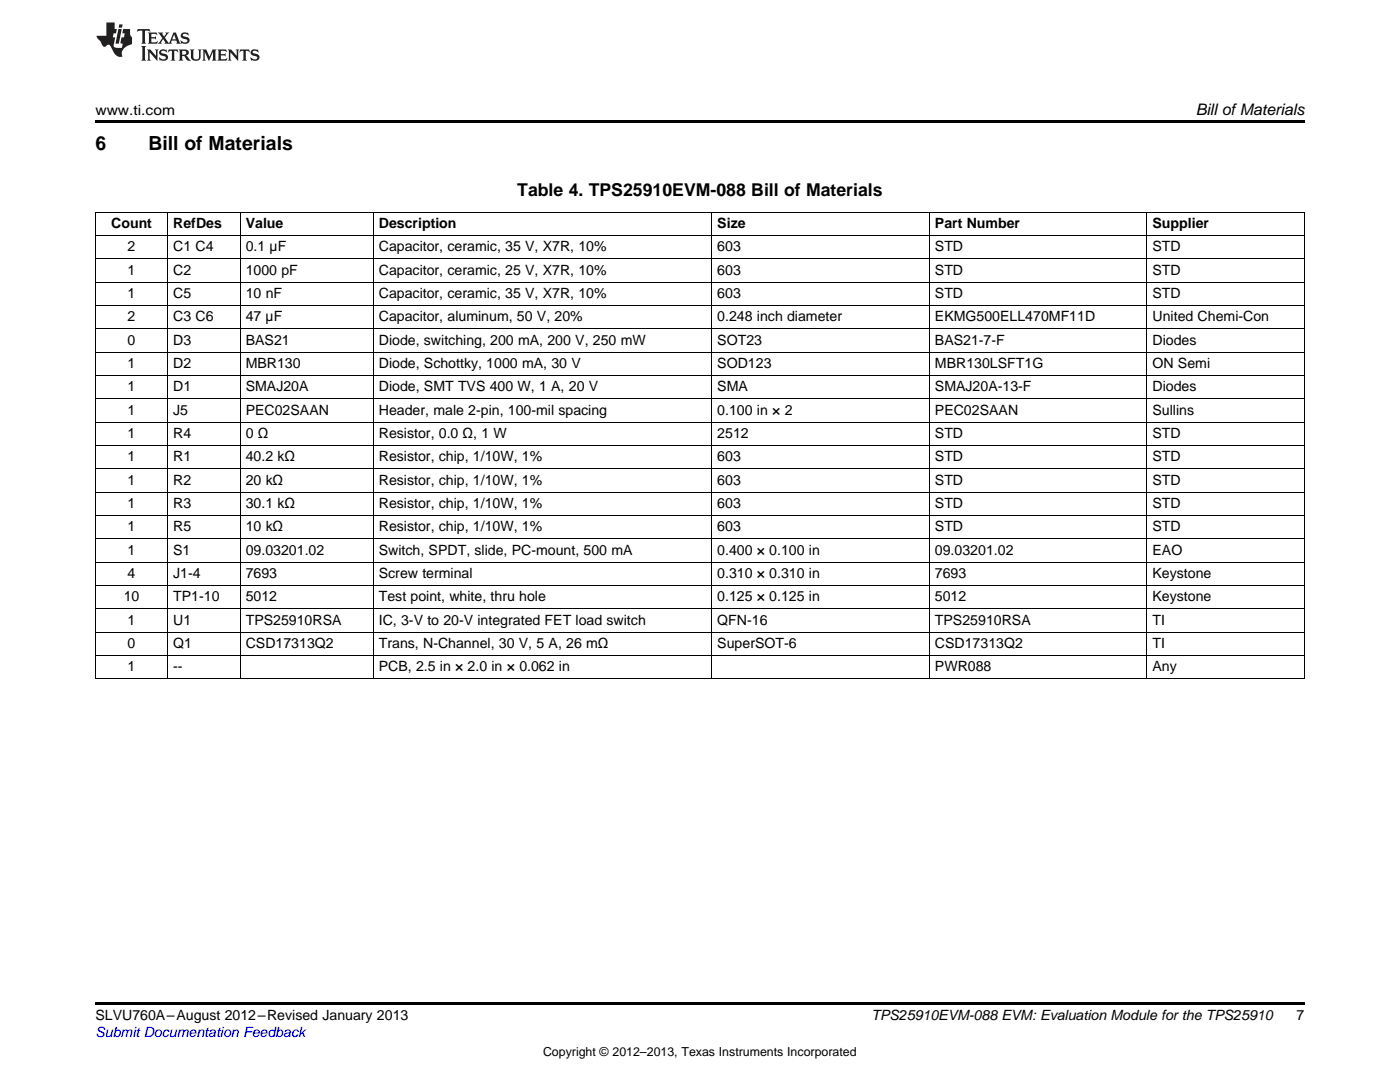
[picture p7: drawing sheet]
<svg xmlns="http://www.w3.org/2000/svg" width="279mm" height="216mm" viewBox="0 0 279 216" stroke-linecap="round" stroke-linejoin="round" font-family="sans-serif">
<defs><g id="words">
<g font-size="3.9">
<text x="19" y="30">6</text>
<text x="29.6" y="30">Bill of Materials</text>
</g>
<text font-size="3.5" x="103.2" y="39.1">Table 4. TPS25910EVM-088 Bill of Materials</text>
<text font-size="3.2" x="238.7" y="23">Bill ofMaterials</text>
<g font-size="2.8">
<text x="19" y="23">www.ti.com</text>
<text x="22.2" y="45.5">Count</text>
<text x="34.6" y="45.5">RefDes</text>
<text x="49" y="45.5">Value</text>
<text x="75.6" y="45.5">Description</text>
<text x="143.2" y="45.5">Size</text>
<text x="186.6" y="45.5">Part Number</text>
<text x="230" y="45.5">Supplier</text>
<text x="25.5" y="50.1">2</text>
<text x="34.6" y="50.1">C1 C4</text>
<text x="49" y="50.1">0.1 µF</text>
<text x="75.6" y="50.1">Capacitor, ceramic, 35 V, X7R, 10%</text>
<text x="143.2" y="50.1">603</text>
<text x="186.6" y="50.1">STD</text>
<text x="230" y="50.1">STD</text>
<text x="25.5" y="54.8">1</text>
<text x="25.5" y="59.4">1</text>
<text x="34.6" y="54.8">C2</text>
<text x="34.6" y="59.4">C5</text>
<text x="49" y="54.8">1000 pF</text>
<text x="49" y="59.4">10 nF</text>
<text x="75.6" y="54.8">Capacitor, ceramic, 25 V, X7R, 10%</text>
<text x="75.6" y="59.4">Capacitor, ceramic, 35 V, X7R, 10%</text>
<text x="143.2" y="54.8">603</text>
<text x="143.2" y="59.4">603</text>
<text x="186.6" y="54.8">STD</text>
<text x="186.6" y="59.4">STD</text>
<text x="230" y="54.8">STD</text>
<text x="230" y="59.4">STD</text>
<text x="25.5" y="64.1">2</text>
<text x="34.6" y="64.1">C3 C6</text>
<text x="49" y="64.1">47 µF</text>
<text x="75.6" y="64.1">Capacitor, aluminum, 50 V, 20%</text>
<text x="143.2" y="64.1">0.248 inch diameter</text>
<text x="186.6" y="64.1">EKMG500ELL470MF11D</text>
<text x="230" y="64.1">United Chemi-Con</text>
<text x="25.5" y="68.8">0</text>
<text x="34.6" y="68.8">D3</text>
<text x="49" y="68.8">BAS21</text>
<text x="75.6" y="68.8">Diode, switching, 200 mA, 200 V, 250 mW</text>
<text x="143.2" y="68.8">SOT23</text>
<text x="186.6" y="68.8">BAS21-7-F</text>
<text x="230" y="68.8">Diodes</text>
<text x="25.5" y="73.4">1</text>
<text x="34.6" y="73.4">D2</text>
<text x="49" y="73.4">MBR130</text>
<text x="75.6" y="73.4">Diode, Schottky, 1000 mA, 30 V</text>
<text x="143.2" y="73.4">SOD123</text>
<text x="186.6" y="73.4">MBR130LSFT1G</text>
<text x="230" y="73.4">ON Semi</text>
<text x="25.5" y="78.1">1</text>
<text x="25.5" y="82.7">1</text>
<text x="34.6" y="78.1">D1</text>
<text x="34.6" y="82.7">J5</text>
<text x="49" y="78.1">SMAJ20A</text>
<text x="49" y="82.7">PEC02SAAN</text>
<text x="75.6" y="78.1">Diode, SMT TVS 400 W, 1 A, 20 V</text>
<text x="75.6" y="82.7">Header, male 2-pin, 100-mil spacing</text>
<text x="143.2" y="78.1">SMA</text>
<text x="143.2" y="82.7">0.100 in × 2</text>
<text x="186.6" y="78.1">SMAJ20A-13-F</text>
<text x="186.6" y="82.7">PEC02SAAN</text>
<text x="230" y="78.1">Diodes</text>
<text x="230" y="82.7">Sullins</text>
<text x="25.5" y="87.4">1</text>
<text x="34.6" y="87.4">R4</text>
<text x="49" y="87.4">0 Ω</text>
<text x="75.6" y="87.4">Resistor, 0.0 Ω, 1 W</text>
<text x="143.2" y="87.4">2512</text>
<text x="186.6" y="87.4">STD</text>
<text x="230" y="87.4">STD</text>
<text x="25.5" y="92">1</text>
<text x="34.6" y="92">R1</text>
<text x="49" y="92">40.2 kΩ</text>
<text x="75.6" y="92">Resistor, chip, 1/10W, 1%</text>
<text x="143.2" y="92">603</text>
<text x="186.6" y="92">STD</text>
<text x="230" y="92">STD</text>
<text x="25.5" y="96.7">1</text>
<text x="25.5" y="101.4">1</text>
<text x="34.6" y="96.7">R2</text>
<text x="34.6" y="101.4">R3</text>
<text x="49" y="96.7">20 kΩ</text>
<text x="49" y="101.4">30.1 kΩ</text>
<text x="75.6" y="96.7">Resistor, chip, 1/10W, 1%</text>
<text x="75.6" y="101.4">Resistor, chip, 1/10W, 1%</text>
<text x="143.2" y="96.7">603</text>
<text x="143.2" y="101.4">603</text>
<text x="186.6" y="96.7">STD</text>
<text x="186.6" y="101.4">STD</text>
<text x="230" y="96.7">STD</text>
<text x="230" y="101.4">STD</text>
<text x="25.5" y="106">1</text>
<text x="34.6" y="106">R5</text>
<text x="49" y="106">10 kΩ</text>
<text x="75.6" y="106">Resistor, chip, 1/10W, 1%</text>
<text x="143.2" y="106">603</text>
<text x="186.6" y="106">STD</text>
<text x="230" y="106">STD</text>
<text x="25.5" y="110.7">1</text>
<text x="34.6" y="110.7">S1</text>
<text x="49" y="110.7">09.03201.02</text>
<text x="75.6" y="110.7">Switch, SPDT, slide, PC-mount, 500 mA</text>
<text x="143.2" y="110.7">0.400 × 0.100 in</text>
<text x="186.6" y="110.7">09.03201.02</text>
<text x="230" y="110.7">EAO</text>
<text x="24.7" y="120">10</text>
<text x="25.5" y="115.3">4</text>
<text x="34.6" y="115.3">J1-4</text>
<text x="34.6" y="120">TP1-10</text>
<text x="49" y="115.3">7693</text>
<text x="49" y="120">5012</text>
<text x="75.6" y="115.3">Screw terminal</text>
<text x="75.6" y="120">Test point, white, thru hole</text>
<text x="143.2" y="115.3">0.310 × 0.310 in</text>
<text x="143.2" y="120">0.125 × 0.125 in</text>
<text x="186.6" y="115.3">7693</text>
<text x="186.6" y="120">5012</text>
<text x="230" y="115.3">Keystone</text>
<text x="230" y="120">Keystone</text>
<text x="25.5" y="124.6">1</text>
<text x="34.6" y="124.6">U1</text>
<text x="49" y="124.6">TPS25910RSA</text>
<text x="75.6" y="124.6">IC, 3-V to 20-V integrated FET load switch</text>
<text x="143.2" y="124.6">QFN-16</text>
<text x="186.6" y="124.6">TPS25910RSA</text>
<text x="230" y="124.6">TI</text>
<text x="25.5" y="129.3">0</text>
<text x="34.6" y="129.3">Q1</text>
<text x="49" y="129.3">CSD17313Q2</text>
<text x="75.6" y="129.3">Trans, N-Channel, 30 V, 5 A, 26 mΩ</text>
<text x="143.2" y="129.3">SuperSOT-6</text>
<text x="186.6" y="129.3">CSD17313Q2</text>
<text x="230" y="129.3">TI</text>
<text x="25.5" y="133.9">1</text>
<text x="34.6" y="133.9">--</text>
<text x="75.6" y="133.9">PCB, 2.5 in × 2.0 in × 0.062 in</text>
<text x="186.6" y="133.9">PWR088</text>
<text x="230" y="133.9">Any</text>
<text x="19" y="203.6">SLVU760A–August 2012–Revised January 2013</text>
<text x="173.9" y="203.6">TPS25910EVM-088 EVM: Evaluation Module for the TPS25910</text>
<text x="258.8" y="203.5">7</text>
</g>
<text font-size="2.8" fill="#00f" x="19" y="206.9">Submit Documentation Feedback</text>
<text font-size="2.5" x="108.4" y="210.7">Copyright © 2012–2013, Texas Instruments Incorporated</text>
</g></defs>
<path d="M19 24h241.3v.6h-241.3zM19 200h241.3v.6h-241.3z" fill="#000"/>
<g fill="none" stroke="#000" stroke-width=".2">
<path d="M19 56.3h241.3M19 51.6h241.3M19 47h241.3M19 42.3h241.3M19.1 42.4v93.1M33.5 42.4v93.1M47.9 42.4v93.1M74.5 42.4v93.1M142 42.4v93.1M185.5 42.4v93.1M228.9 42.4v93.1M260.3 42.4v93.1"/>
<path d="M19 79.6h241.3M19 74.9h241.3M19 70.3h241.3M19 65.6h241.3M19 60.9h241.3M19 98.2h241.3M19 93.5h241.3M19 88.9h241.3M19 84.2h241.3M19 116.8h241.3M19 112.2h241.3M19 107.5h241.3"/>
<path d="M19 102.9h241.3M19 135.4h241.3M19 130.8h241.3M19 126.1h241.3M19 121.5h241.3"/>
</g>
<g fill="#231f20">
<path d="M27.5 5.8l-.1 .6 .4-.3h.6v.2v2.1l-.2 .3h1l-.3-.3v-2.1l.1-.2h.5l.5 .3-.2-.6zM29.5 6.5l.2 .4v1.5l-.2 .3h1.8l.2-.5a1.04 1.04 0 0 1-1.3 .1v-.6h.6l.3 .2v-.7l-.3 .2h-.6v-.6h.8l.4 .2-.2-.5zM31.5 6.5l.9 1.1-.9 1.1h.8l-.2-.2 .5-.7 .4 .7-.2 .2h1.5l-.1-.2 .1-.4h.9l.1 .4-.2 .2h1l-.3-.3-.7-1.9h-.5l-.9 2.1-.8-1.1 .9-1h-.8l.1 .3-.3 .5-.4-.6 .2-.2zM34.7 6.9l.4 .9h-.7zM36.3 6.6a.63 .63 0 0 0-.2 .7 .63 .63 0 0 0 .6 .4l.6 .2 .1 .2a.75 .75 0 0 1-.7 .4 .75 .75 0 0 1-.6-.5l.1 .7 .1-.1a1.11 1.11 0 0 0 1.5-.5 1.13 1.13 0 0 0-1.2-.9l-.1-.3a1.04 1.04 0 0 1 1.2 .2l-.2-.6-.1 .1-.5-.1zM28.2 9.2l.2 .3v2.2l-.2 .4h1l-.3-.4v-2.2l.3-.3zM29.3 9.9l.3 .3v1.5l-.3 .4h.8l-.2-.4v-1.3l1.5 1.7v-1.9l.2-.3h-.7l.2 .3v.9l-1.1-1.2zM32 10a.62 .62 0 0 0-.2 .7 .62 .62 0 0 0 .6 .4l.6 .2 .1 .2a.76 .76 0 0 1-.7 .4 .76 .76 0 0 1-.6-.5l.1 .7 .1-.1a1.11 1.11 0 0 0 1.5-.6 1.13 1.13 0 0 0-1.2-.8l-.1-.3a1.04 1.04 0 0 1 1.2 .1l-.2-.5-.1 .1-.5-.2zM33.7 9.9l-.2 .6a.61 .61 0 0 1 .8-.3v1.5l-.2 .4h.9l-.2-.4v-1.5a.63 .63 0 0 1 .8 .3l-.2-.6zM35.6 9.9l.3 .3v1.5l-.3 .4h1l-.2-.2v-.7l.5 .2a.76 .76 0 0 0 1.2 .6l-1-.9a.58 .58 0 0 0 .6-.6 .58 .58 0 0 0-.5-.6zM36.4 10.2l.1-.1a.45 .45 0 0 1 .5 .1 .45 .45 0 0 1 .1 .5l-.7 .2zM37.9 9.9l.2 .2a2.17 2.17 0 0 0 .3 1.9 .99 .99 0 0 0 1.6-.7v-1.1l.2-.3h-.7l.2 .2a1.92 1.92 0 0 1-.2 1.7 .6 .6 0 0 1-.9-.5v-1.1l.2-.3zM40.4 9.9l.2 .3v1.5l-.2 .4h.7l-.2-.4v-1.4l.8 1.8 .8-1.8v1.4l-.2 .4h.9l-.2-.4v-1.5l.2-.3h-.8l-.6 1.4-.6-1.4zM43.4 9.9l.2 .3v1.5l-.2 .4h1.8l.2-.6a1.04 1.04 0 0 1-1.3 .2v-.6h.5l.4 .1v-.6l-.4 .2h-.5v-.6h.8l.3 .2-.1-.5zM45.5 9.9l.2 .3v1.5l-.2 .4h.7l-.2-.4v-1.3l1.5 1.7v-1.9l.2-.3h-.7l.2 .3v.9l-1.1-1.2zM47.9 9.9l-.1 .6a.61 .61 0 0 1 .8-.3v1.5l-.3 .4h1l-.3-.4 .1-1.5a.63 .63 0 0 1 .7 .3l-.1-.6zM50.2 10a.62 .62 0 0 0-.2 .7 .62 .62 0 0 0 .6 .4l.6 .2 .2 .2a.76 .76 0 0 1-.8 .4 .76 .76 0 0 1-.6-.5l.1 .7 .2-.1a1.11 1.11 0 0 0 1.5-.6 1.13 1.13 0 0 0-1.3-.8l-.1-.3a1.04 1.04 0 0 1 1.2 .1l-.1-.5-.2 .1-.5-.2z"/>
<path d="M21.2 4.5v2.6h-1.9l.1 .4 .7 .9a.91 .91 0 0 0 1 .9 .56 .56 0 0 1 .5-.4 .56 .56 0 0 1 .5 .3l.4 .8a1.53 1.53 0 0 0 1.9 1.3 1.54 1.54 0 0 1 1-2.1l.9-.4v-1.4a1.52 1.52 0 0 1-.3-1.6h-1.4l-.2 .9h.5l-.2 .8h-.4l-.2 .9v.2l.4 .1-.2 .9a1.93 1.93 0 0 1-1.6-.3l.3-1.8h-.5l.2-.8h.4l.2-.9h-.4v-1.3zM23.6 5.8l-.6 2.9h.7l.6-2.9zM23.8 4.9l-.1 .6h.6l.2-.6z"/>
</g>
<use href="#words"/>
</svg>
